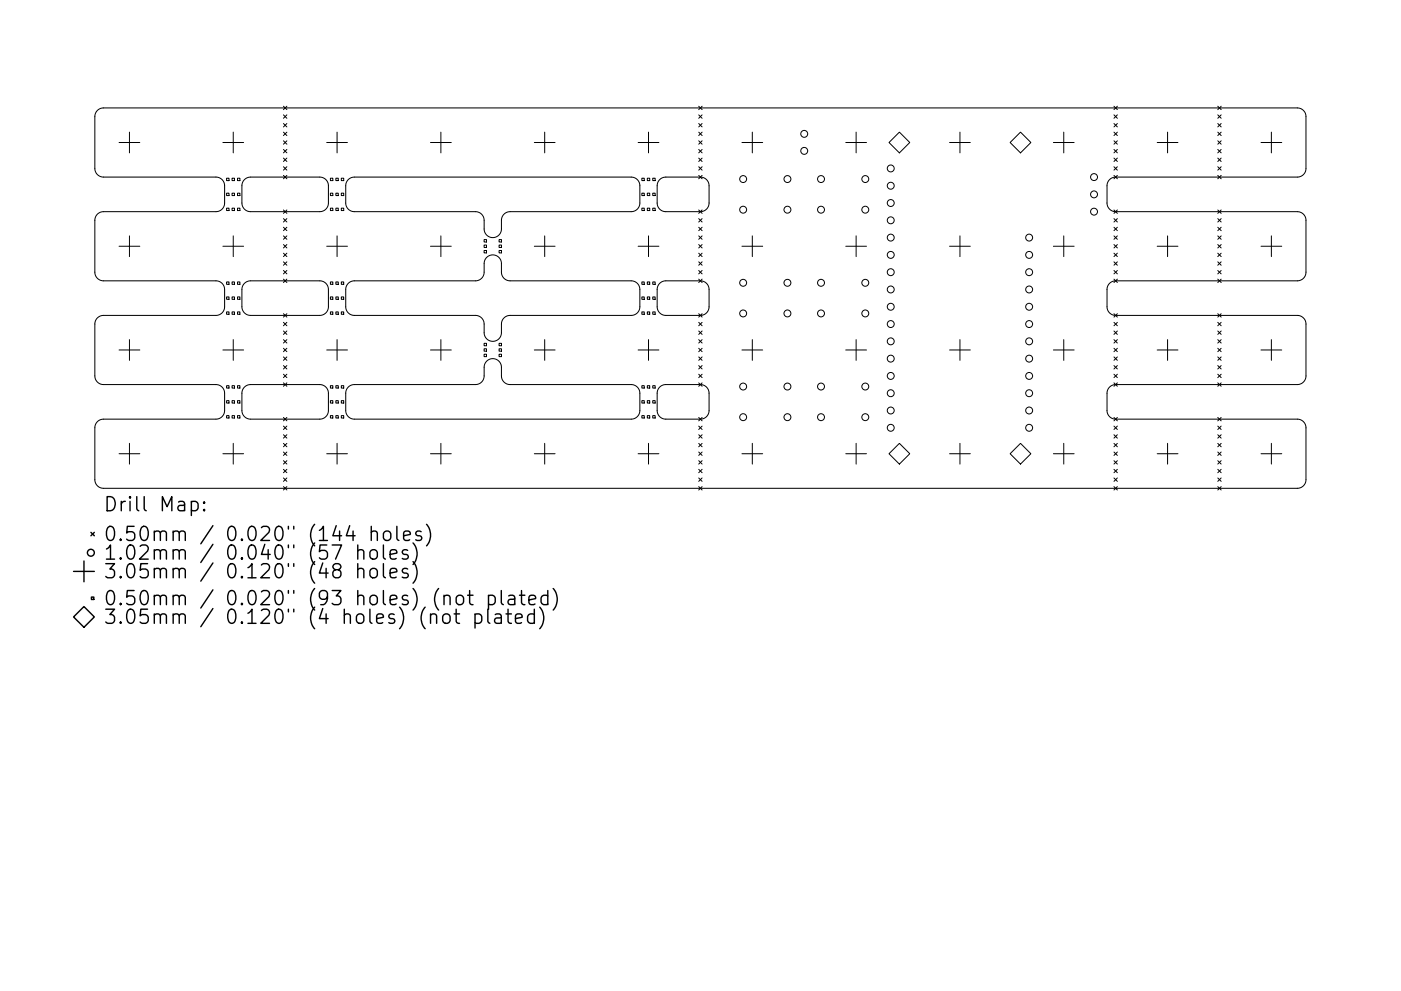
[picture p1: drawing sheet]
<svg xmlns="http://www.w3.org/2000/svg" width="297mm" height="210mm" viewBox="0 0 297 210" stroke-linecap="round" stroke-linejoin="round" font-family="sans-serif">
<defs><g id="words">
<g font-size="4.2">
<text x="22" y="108.5">Drill Map:</text>
<text x="22" y="114.8">0.50mm / 0.020&quot; (144 holes)</text>
<text x="22" y="118.8">1.02mm / 0.040&quot; (57 holes)</text>
<text x="22" y="122.7">3.05mm / 0.120&quot; (48 holes)</text>
<text x="22" y="128.4">0.50mm / 0.020&quot; (93 holes) (not plated)</text>
<text x="22" y="132.4">3.05mm / 0.120&quot; (4 holes) (not plated)</text>
</g>
</g></defs>
<path d="M20.6 23.4l.6-.3 .7-.2h253.2a1.83 1.83 0 0 1 1.8 1.8v11.2a1.84 1.84 0 0 1-1.8 1.7h-38.7a1.83 1.83 0 0 0-1.7 1.8v3.8a1.83 1.83 0 0 0 1.8 1.7h38.7a1.83 1.83 0 0 1 1.7 1.8v11.2a1.84 1.84 0 0 1-1.8 1.7h-38.7a1.83 1.83 0 0 0-1.7 1.8v3.8a1.83 1.83 0 0 0 1.8 1.7h38.7a1.83 1.83 0 0 1 1.7 1.9v11.1a1.84 1.84 0 0 1-1.8 1.7h-38.7a1.83 1.83 0 0 0-1.7 1.8v3.9a1.83 1.83 0 0 0 1.8 1.6h38.7a1.83 1.83 0 0 1 1.7 1.9v11.1a1.84 1.84 0 0 1-1.8 1.7h-253.3a1.83 1.83 0 0 1-1.7-1.8v-11.2a1.83 1.83 0 0 1 1.8-1.7h24a1.83 1.83 0 0 0 1.7-1.8v-3.8a1.83 1.83 0 0 0-1.8-1.7h-24a1.83 1.83 0 0 1-1.7-1.8v-11.2a1.83 1.83 0 0 1 1.8-1.7h24a1.83 1.83 0 0 0 1.7-1.8v-3.8a1.83 1.83 0 0 0-1.8-1.7h-24a1.83 1.83 0 0 1-1.7-1.9v-11.1a1.83 1.83 0 0 1 1.8-1.7h24a1.83 1.83 0 0 0 1.7-1.8v-3.9a1.83 1.83 0 0 0-1.8-1.6h-24a1.83 1.83 0 0 1-1.7-1.9v-11l.1-.6zM51.8 38.1l.5-.4 .8-.1h14.7a1.83 1.83 0 0 1 1.8 1.8v3.7a1.83 1.83 0 0 1-1.8 1.8h-14.7a1.83 1.83 0 0 1-1.8-1.8v-3.9l.2-.6zM73.8 38.1l.6-.4 .7-.1h58.7a1.83 1.83 0 0 1 1.9 1.8v3.7a1.83 1.83 0 0 1-1.9 1.8h-25.7a1.83 1.83 0 0 0-1.8 1.8v1.9a1.83 1.83 0 0 1-1.8 1.8 1.83 1.83 0 0 1-1.9-1.8v-1.9a1.83 1.83 0 0 0-1.8-1.8h-25.7a1.83 1.83 0 0 1-1.8-1.8v-3.9l.2-.6zM139.9 38.1l.5-.4 .6-.1h7.5a1.83 1.83 0 0 1 1.8 1.8v3.7a1.83 1.83 0 0 1-1.8 1.8h-7.3a1.83 1.83 0 0 1-1.9-1.8v-3.9l.2-.6zM51.8 60.1l.5-.3 .8-.2h14.7a1.83 1.83 0 0 1 1.8 1.8v3.7a1.83 1.83 0 0 1-1.8 1.8h-14.7a1.83 1.83 0 0 1-1.8-1.8v-3.8l.2-.7zM73.8 60.1l.6-.3 .7-.2h25.7a1.83 1.83 0 0 0 1.8-1.9v-1.8a1.83 1.83 0 0 1 1.9-1.8 1.83 1.83 0 0 1 1.8 1.8v1.8a1.83 1.83 0 0 0 1.8 1.9h25.7a1.83 1.83 0 0 1 1.9 1.8v3.7a1.83 1.83 0 0 1-1.9 1.8h-25.7a1.83 1.83 0 0 0-1.8 1.9v1.8a1.83 1.83 0 0 1-1.8 1.8 1.83 1.83 0 0 1-1.9-1.8v-1.8a1.83 1.83 0 0 0-1.8-1.9h-25.7a1.83 1.83 0 0 1-1.8-1.8v-3.8l.2-.7zM139.9 60.1l.5-.3 .6-.2h7.5a1.83 1.83 0 0 1 1.8 1.8v3.7a1.83 1.83 0 0 1-1.8 1.8h-7.3a1.83 1.83 0 0 1-1.9-1.8v-3.8l.2-.7zM51.8 82.1l.5-.3 .8-.2h14.7a1.83 1.83 0 0 1 1.8 1.8v3.7a1.83 1.83 0 0 1-1.8 1.8h-14.7a1.83 1.83 0 0 1-1.8-1.8v-3.8l.2-.6zM73.8 82.1l.6-.3 .7-.2h25.7a1.83 1.83 0 0 0 1.8-1.8v-1.9a1.83 1.83 0 0 1 1.9-1.8 1.83 1.83 0 0 1 1.8 1.8v1.9a1.83 1.83 0 0 0 1.8 1.8h25.7a1.83 1.83 0 0 1 1.9 1.8v3.7a1.83 1.83 0 0 1-1.9 1.8h-58.7a1.83 1.83 0 0 1-1.8-1.8v-3.8l.2-.6zM139.9 82.1l.5-.3 .6-.2h7.5a1.83 1.83 0 0 1 1.8 1.8v3.7a1.83 1.83 0 0 1-1.8 1.8h-7.3a1.83 1.83 0 0 1-1.9-1.8v-3.8l.2-.6z" fill="none" stroke="#000" stroke-width=".22"/>
<g fill="none" stroke="#000" stroke-width=".21">
<path d="M25.2 30.2h4.4M27.4 28v4.4M47.3 30.2h4.4M48 37.8h.6v.5h-.6zM49.2 37.8h.5v.5h-.5zM49.5 28v4.4M50.4 37.8h.5v.5h-.5zM60.1 22.5l.7 .8M60.1 24.4l.7 .7M60.1 26.2l.7 .7M60.1 28l.7 .8M60.1 29.9l.7 .7"/>
<path d="M60.1 31.7l.7 .7M60.1 33.5l.7 .8M60.1 35.4l.7 .7M60.1 37.2l.7 .7M60.8 22.5l-.7 .8M60.8 24.4l-.7 .7M60.8 26.2l-.7 .7M60.8 28l-.7 .8M60.8 29.9l-.7 .7M60.8 31.7l-.7 .7M60.8 33.5l-.7 .8M60.8 35.4l-.7 .7"/>
<path d="M60.8 37.2l-.7 .7M69.3 30.2h4.4M70.1 37.8h.5v.5h-.5zM71.2 37.8h.5v.5h-.5zM71.5 28v4.4M72.4 37.8h.5v.5h-.5zM91.3 30.2h4.4M93.5 28v4.4M113.3 30.2h4.4M115.5 28v4.4M135.3 30.2h4.4M136.1 37.8h.5v.5h-.5z"/>
<path d="M137.2 37.8h.6v.5h-.6zM137.5 28v4.4M138.4 37.8h.5v.5h-.5zM148.1 22.5l.8 .8M148.1 24.4l.8 .7M148.1 26.2l.8 .7M148.1 28l.8 .8M148.1 29.9l.8 .7M148.1 31.7l.8 .7M148.1 33.5l.8 .8M148.1 35.4l.8 .7M148.1 37.2l.8 .7"/>
<path d="M148.9 22.5l-.8 .8M148.9 24.4l-.8 .7M148.9 26.2l-.8 .7M148.9 28l-.8 .8M148.9 29.9l-.8 .7M148.9 31.7l-.8 .7M148.9 33.5l-.8 .8M148.9 35.4l-.8 .7M148.9 37.2l-.8 .7M157.3 30.2h4.4M159.5 28v4.4M179.3 30.2h4.4"/>
<path d="M181.5 28v4.4M190.7 28l2.2 2.2-2.2 2.2-2.2-2.2zM201.3 30.2h4.4M203.5 28v4.4M216.4 28l2.2 2.2-2.2 2.2-2.2-2.2zM223.3 30.2h4.4M225.5 28v4.4M236.2 22.5l.7 .8M236.2 24.4l.7 .7M236.2 26.2l.7 .7M236.2 28l.7 .8M236.2 29.9l.7 .7"/>
<path d="M236.2 31.7l.7 .7M236.2 33.5l.7 .8M236.2 35.4l.7 .7M236.2 37.2l.7 .7M236.9 22.5l-.7 .8M236.9 24.4l-.7 .7M236.9 26.2l-.7 .7M236.9 28l-.7 .8M236.9 29.9l-.7 .7M236.9 31.7l-.7 .7M236.9 33.5l-.7 .8M236.9 35.4l-.7 .7"/>
<path d="M236.9 37.2l-.7 .7M245.3 30.2h4.4M247.5 28v4.4M258.2 22.5l.7 .8M258.2 24.4l.7 .7M258.2 26.2l.7 .7M258.2 28l.7 .8M258.2 29.9l.7 .7M258.2 31.7l.7 .7M258.2 33.5l.7 .8M258.2 35.4l.7 .7M258.2 37.2l.7 .7"/>
<path d="M258.9 22.5l-.7 .8M258.9 24.4l-.7 .7M258.9 26.2l-.7 .7M258.9 28l-.7 .8M258.9 29.9l-.7 .7M258.9 33.5l-.7 .8M258.9 37.2l-.7 .7M258.9 31.7l-.7 .7M258.9 35.4l-.7 .7M267.4 30.2h4.4M269.6 28v4.4M25.2 52.2h4.4"/>
<path d="M27.4 50v4.4M47.3 52.2h4.4M48 41h.6v.5h-.6zM48 44.2h.6v.5h-.6zM48 59.8h.6v.5h-.6zM49.2 41h.5v.5h-.5zM49.2 44.2h.5v.5h-.5zM49.2 59.8h.5v.5h-.5zM49.5 50v4.4M50.4 41h.5v.5h-.5zM50.4 44.2h.5v.5h-.5zM50.4 59.8h.5v.5h-.5z"/>
<path d="M60.1 44.5l.7 .8M60.1 46.4l.7 .7M60.1 48.2l.7 .7M60.1 50.1l.7 .7M60.1 51.9l.7 .7M60.1 53.7l.7 .7M60.1 55.6l.7 .7M60.1 57.4l.7 .7M60.1 59.2l.7 .7M60.8 44.5l-.7 .8M60.8 46.4l-.7 .7M60.8 48.2l-.7 .7"/>
<path d="M60.8 50.1l-.7 .7M60.8 51.9l-.7 .7M60.8 53.7l-.7 .7M60.8 55.6l-.7 .7M60.8 57.4l-.7 .7M60.8 59.2l-.7 .7M69.3 52.2h4.4M70.1 41h.5v.5h-.5zM70.1 44.2h.5v.5h-.5zM70.1 59.8h.5v.5h-.5zM71.2 41h.5v.5h-.5zM71.2 44.2h.5v.5h-.5z"/>
<path d="M71.2 59.8h.5v.5h-.5zM71.5 50v4.4M72.4 41h.5v.5h-.5zM72.4 44.2h.5v.5h-.5zM72.4 59.8h.5v.5h-.5zM91.3 52.2h4.4M93.5 50v4.4M102.6 50.8h.5v.5h-.5zM102.6 52h.5v.5h-.5zM102.6 53.1h.5v.6h-.5zM105.8 50.8h.5v.5h-.5zM105.8 52h.5v.5h-.5z"/>
<path d="M105.8 53.1h.5v.6h-.5zM113.3 52.2h4.4M115.5 50v4.4M135.3 52.2h4.4M136.1 41h.5v.5h-.5zM136.1 44.2h.5v.5h-.5zM136.1 59.8h.5v.5h-.5zM137.2 41h.6v.5h-.6zM137.2 44.2h.6v.5h-.6zM137.2 59.8h.6v.5h-.6zM137.5 50v4.4M138.4 41h.5v.5h-.5z"/>
<path d="M138.4 44.2h.5v.5h-.5zM138.4 59.8h.5v.5h-.5zM148.1 44.5l.8 .8M148.1 46.4l.8 .7M148.1 48.2l.8 .7M148.1 50.1l.8 .7M148.1 51.9l.8 .7M148.1 53.7l.8 .7M148.1 55.6l.8 .7M148.1 57.4l.8 .7M148.1 59.2l.8 .7M148.9 44.5l-.8 .8"/>
<path d="M148.9 46.4l-.8 .7M148.9 48.2l-.8 .7M148.9 50.1l-.8 .7M148.9 51.9l-.8 .7M148.9 53.7l-.8 .7M148.9 55.6l-.8 .7M148.9 57.4l-.8 .7M148.9 59.2l-.8 .7M157.3 52.2h4.4M159.5 50v4.4M179.3 52.2h4.4M181.5 50v4.4"/>
<path d="M201.3 52.2h4.4M203.5 50v4.4M223.3 52.2h4.4M225.5 50v4.4M236.2 44.5l.7 .8M236.2 46.4l.7 .7M236.2 48.2l.7 .7M236.2 50.1l.7 .7M236.2 51.9l.7 .7M236.2 53.7l.7 .7M236.2 55.6l.7 .7M236.2 57.4l.7 .7"/>
<path d="M236.2 59.2l.7 .7M236.9 44.5l-.7 .8M236.9 46.4l-.7 .7M236.9 48.2l-.7 .7M236.9 50.1l-.7 .7M236.9 51.9l-.7 .7M236.9 53.7l-.7 .7M236.9 55.6l-.7 .7M236.9 57.4l-.7 .7M236.9 59.2l-.7 .7M245.3 52.2h4.4M247.5 50v4.4"/>
<path d="M258.2 44.5l.7 .8M258.2 46.4l.7 .7M258.2 48.2l.7 .7M258.2 50.1l.7 .7M258.2 51.9l.7 .7M258.2 53.7l.7 .7M258.2 55.6l.7 .7M258.2 57.4l.7 .7M258.2 59.2l.7 .7M258.9 44.5l-.7 .8M258.9 46.4l-.7 .7M258.9 48.2l-.7 .7"/>
<path d="M258.9 50.1l-.7 .7M258.9 51.9l-.7 .7M258.9 53.7l-.7 .7M258.9 55.6l-.7 .7M258.9 57.4l-.7 .7M258.9 59.2l-.7 .7M267.4 52.2h4.4M269.6 50v4.4M25.2 74.3h4.4M27.4 72.1v4.4M47.3 74.3h4.4M48 63h.6v.5h-.6z"/>
<path d="M48 66.2h.6v.5h-.6zM49.2 63h.5v.5h-.5zM49.2 66.2h.5v.5h-.5zM49.5 72.1v4.4M50.4 63h.5v.5h-.5zM50.4 66.2h.5v.5h-.5zM60.1 66.6l.7 .7M60.1 68.4l.7 .7M60.1 70.2l.7 .7M60.1 72.1l.7 .7M60.1 73.9l.7 .7M60.1 75.7l.7 .8"/>
<path d="M60.1 77.6l.7 .7M60.1 79.4l.7 .7M60.8 66.6l-.7 .7M60.8 68.4l-.7 .7M60.8 70.2l-.7 .7M60.8 72.1l-.7 .7M60.8 73.9l-.7 .7M60.8 75.7l-.7 .8M60.8 77.6l-.7 .7M60.8 79.4l-.7 .7M69.3 74.3h4.4M70.1 63h.5v.5h-.5z"/>
<path d="M70.1 66.2h.5v.5h-.5zM71.2 63h.5v.5h-.5zM71.2 66.2h.5v.5h-.5zM71.5 72.1v4.4M72.4 63h.5v.5h-.5zM72.4 66.2h.5v.5h-.5zM91.3 74.3h4.4M93.5 72.1v4.4M102.6 72.8h.5v.6h-.5zM102.6 74h.5v.5h-.5zM102.6 75.2h.5v.5h-.5zM105.8 72.8h.5v.6h-.5z"/>
<path d="M105.8 74h.5v.5h-.5zM105.8 75.2h.5v.5h-.5zM113.3 74.3h4.4M115.5 72.1v4.4M135.3 74.3h4.4M136.1 63h.5v.5h-.5zM136.1 66.2h.5v.5h-.5zM137.2 63h.6v.5h-.6zM137.2 66.2h.6v.5h-.6zM137.5 72.1v4.4M138.4 63h.5v.5h-.5zM138.4 66.2h.5v.5h-.5z"/>
<path d="M148.1 66.6l.8 .7M148.1 68.4l.8 .7M148.1 70.2l.8 .7M148.1 72.1l.8 .7M148.1 73.9l.8 .7M148.1 75.7l.8 .8M148.1 77.6l.8 .7M148.1 79.4l.8 .7M148.9 66.6l-.8 .7M148.9 68.4l-.8 .7M148.9 70.2l-.8 .7M148.9 72.1l-.8 .7"/>
<path d="M148.9 73.9l-.8 .7M148.9 75.7l-.8 .8M148.9 77.6l-.8 .7M148.9 79.4l-.8 .7M157.3 74.3h4.4M159.5 72.1v4.4M179.3 74.3h4.4M181.5 72.1v4.4M201.3 74.3h4.4M203.5 72.1v4.4M223.3 74.3h4.4M225.5 72.1v4.4"/>
<path d="M236.2 66.6l.7 .7M236.2 68.4l.7 .7M236.2 70.2l.7 .7M236.2 72.1l.7 .7M236.2 73.9l.7 .7M236.2 75.7l.7 .8M236.2 77.6l.7 .7M236.2 79.4l.7 .7M236.9 66.6l-.7 .7M236.9 68.4l-.7 .7M236.9 70.2l-.7 .7M236.9 72.1l-.7 .7"/>
<path d="M236.9 73.9l-.7 .7M236.9 75.7l-.7 .8M236.9 77.6l-.7 .7M236.9 79.4l-.7 .7M245.3 74.3h4.4M247.5 72.1v4.4M258.2 66.6l.7 .7M258.2 68.4l.7 .7M258.2 70.2l.7 .7M258.2 72.1l.7 .7M258.2 73.9l.7 .7M258.2 75.7l.7 .8"/>
<path d="M258.2 77.6l.7 .7M258.2 79.4l.7 .7M258.9 66.6l-.7 .7M258.9 68.4l-.7 .7M258.9 70.2l-.7 .7M258.9 72.1l-.7 .7M258.9 73.9l-.7 .7M258.9 75.7l-.7 .8M258.9 77.6l-.7 .7M258.9 79.4l-.7 .7M267.4 74.3h4.4M269.6 72.1v4.4"/>
<path d="M25.2 96.3h4.4M27.4 94.1v4.4M47.3 96.3h4.4M48 81.8h.6v.5h-.6zM48 85h.6v.5h-.6zM48 88.2h.6v.5h-.6zM49.2 81.8h.5v.5h-.5zM49.2 85h.5v.5h-.5zM49.2 88.2h.5v.5h-.5zM49.5 94.1v4.4M50.4 81.8h.5v.5h-.5zM50.4 85h.5v.5h-.5z"/>
<path d="M50.4 88.2h.5v.5h-.5zM60.1 81.2l.7 .8M60.1 88.6l.7 .7M60.1 90.4l.7 .7M60.1 92.2l.7 .8M60.1 94.1l.7 .7M60.1 95.9l.7 .7M60.1 97.7l.7 .8M60.1 99.6l.7 .7M60.8 81.2l-.7 .8M60.8 88.6l-.7 .7M60.8 90.4l-.7 .7"/>
<path d="M60.8 92.2l-.7 .8M60.8 94.1l-.7 .7M60.8 95.9l-.7 .7M60.8 97.7l-.7 .8M60.8 99.6l-.7 .7M69.3 96.3h4.4M70.1 81.8h.5v.5h-.5zM70.1 85h.5v.5h-.5zM70.1 88.2h.5v.5h-.5zM71.2 81.8h.5v.5h-.5zM71.2 85h.5v.5h-.5zM71.2 88.2h.5v.5h-.5z"/>
<path d="M71.5 94.1v4.4M72.4 81.8h.5v.5h-.5zM72.4 85h.5v.5h-.5zM72.4 88.2h.5v.5h-.5zM91.3 96.3h4.4M93.5 94.1v4.4M113.3 96.3h4.4M115.5 94.1v4.4M135.3 96.3h4.4M136.1 81.8h.5v.5h-.5zM136.1 85h.5v.5h-.5zM136.1 88.2h.5v.5h-.5z"/>
<path d="M137.2 81.8h.6v.5h-.6zM137.2 85h.6v.5h-.6zM137.2 88.2h.6v.5h-.6zM137.5 94.1v4.4M138.4 81.8h.5v.5h-.5zM138.4 85h.5v.5h-.5zM138.4 88.2h.5v.5h-.5zM148.1 81.2l.8 .8M148.1 88.6l.8 .7M148.1 90.4l.8 .7M148.1 92.2l.8 .8M148.1 94.1l.8 .7"/>
<path d="M148.1 95.9l.8 .7M148.1 97.7l.8 .8M148.1 99.6l.8 .7M148.9 81.2l-.8 .8M148.9 88.6l-.8 .7M148.9 90.4l-.8 .7M148.9 92.2l-.8 .8M148.9 94.1l-.8 .7M148.9 95.9l-.8 .7M148.9 97.7l-.8 .8M148.9 99.6l-.8 .7M157.3 96.3h4.4"/>
<path d="M159.5 94.1v4.4M179.3 96.3h4.4M181.5 94.1v4.4M188.5 96.3l2.2-2.2 2.2 2.2-2.2 2.2zM201.3 96.3h4.4M203.5 94.1v4.4M214.2 96.3l2.2-2.2 2.2 2.2-2.2 2.2zM223.3 96.3h4.4M225.5 94.1v4.4M236.2 81.2l.7 .8M236.2 88.6l.7 .7M236.2 90.4l.7 .7"/>
<path d="M236.2 92.2l.7 .8M236.2 94.1l.7 .7M236.2 95.9l.7 .7M236.2 97.7l.7 .8M236.2 99.6l.7 .7M236.9 81.2l-.7 .8M236.9 88.6l-.7 .7M236.9 90.4l-.7 .7M236.9 92.2l-.7 .8M236.9 94.1l-.7 .7M236.9 95.9l-.7 .7M236.9 97.7l-.7 .8"/>
<path d="M236.9 99.6l-.7 .7M245.3 96.3h4.4M247.5 94.1v4.4M258.2 81.2l.7 .8M258.2 88.6l.7 .7M258.2 90.4l.7 .7M258.2 92.2l.7 .8M258.2 94.1l.7 .7M258.2 95.9l.7 .7M258.2 97.7l.7 .8M258.2 99.6l.7 .7M258.9 81.2l-.7 .8"/>
<path d="M258.9 88.6l-.7 .7M258.9 90.4l-.7 .7M258.9 92.2l-.7 .8M258.9 94.1l-.7 .7M258.9 95.9l-.7 .7M258.9 97.7l-.7 .8M258.9 99.6l-.7 .7M267.4 96.3h4.4M269.6 94.1v4.4M60.1 101.4l.7 .7M60.1 103.2l.7 .8M60.8 101.4l-.7 .7"/>
<path d="M60.8 103.2l-.7 .8M148.1 101.4l.8 .7M148.1 103.2l.8 .8M148.9 101.4l-.8 .7M148.9 103.2l-.8 .8M236.2 101.4l.7 .7M236.2 103.2l.7 .8M236.9 101.4l-.7 .7M236.9 103.2l-.7 .8M258.2 101.4l.7 .7M258.2 103.2l.7 .8M258.9 101.4l-.7 .7"/>
<path d="M258.9 103.2l-.7 .8"/>
<circle cx="157.6" cy="38" r=".73"/>
<circle cx="167" cy="38" r=".73"/>
<circle cx="170.5" cy="28.4" r=".73"/>
<circle cx="170.5" cy="32" r=".73"/>
<circle cx="174.1" cy="38" r=".73"/>
<circle cx="183.5" cy="38" r=".73"/>
<circle cx="188.9" cy="39.4" r=".73"/>
<circle cx="188.9" cy="35.7" r=".73"/>
<circle cx="232" cy="37.6" r=".73"/>
<circle cx="157.6" cy="44.5" r=".73"/>
<circle cx="167" cy="44.5" r=".73"/>
<circle cx="174.1" cy="44.5" r=".73"/>
<circle cx="183.5" cy="44.5" r=".73"/>
<circle cx="188.9" cy="57.7" r=".73"/>
<circle cx="188.9" cy="50.4" r=".73"/>
<circle cx="188.9" cy="46.7" r=".73"/>
<circle cx="188.9" cy="54.1" r=".73"/>
<circle cx="188.9" cy="43.1" r=".73"/>
<circle cx="218.2" cy="57.7" r=".73"/>
<circle cx="218.2" cy="50.4" r=".73"/>
<circle cx="218.2" cy="54.1" r=".73"/>
<circle cx="232" cy="44.9" r=".73"/>
<circle cx="232" cy="41.2" r=".73"/>
<circle cx="157.6" cy="66.5" r=".73"/>
<circle cx="157.6" cy="60" r=".73"/>
<circle cx="167" cy="66.5" r=".73"/>
<circle cx="167" cy="60" r=".73"/>
<circle cx="174.1" cy="66.5" r=".73"/>
<circle cx="174.1" cy="60" r=".73"/>
<circle cx="183.5" cy="66.5" r=".73"/>
<circle cx="183.5" cy="60" r=".73"/>
<circle cx="188.9" cy="76.1" r=".73"/>
<circle cx="188.9" cy="68.8" r=".73"/>
<circle cx="188.9" cy="65.1" r=".73"/>
<circle cx="188.9" cy="61.4" r=".73"/>
<circle cx="188.9" cy="79.8" r=".73"/>
<circle cx="188.9" cy="72.4" r=".73"/>
<circle cx="218.2" cy="76.1" r=".73"/>
<circle cx="218.2" cy="68.8" r=".73"/>
<circle cx="218.2" cy="65.1" r=".73"/>
<circle cx="218.2" cy="61.4" r=".73"/>
<circle cx="218.2" cy="79.8" r=".73"/>
<circle cx="218.2" cy="72.4" r=".73"/>
<circle cx="157.6" cy="82" r=".73"/>
<circle cx="157.6" cy="88.5" r=".73"/>
<circle cx="167" cy="82" r=".73"/>
<circle cx="167" cy="88.5" r=".73"/>
<circle cx="174.1" cy="82" r=".73"/>
<circle cx="174.1" cy="88.5" r=".73"/>
<circle cx="183.5" cy="82" r=".73"/>
<circle cx="183.5" cy="88.5" r=".73"/>
<circle cx="188.9" cy="87.1" r=".73"/>
<circle cx="188.9" cy="83.4" r=".73"/>
<circle cx="188.9" cy="90.8" r=".73"/>
<circle cx="218.2" cy="87.1" r=".73"/>
<circle cx="218.2" cy="83.4" r=".73"/>
<circle cx="218.2" cy="90.8" r=".73"/>
</g>
<g fill="none" stroke="#000" stroke-width=".3">
<path d="M17.8 119v4.4M19.3 112.9l.7 .8M20 112.9l-.7 .8M40.6 106.5l.8-.1 .6 .5v.9l-.3 .4-.3 .2-.8-.2M43.3 108.1l.1 .1-.1 .2-.2-.2 .2-.1v.3M43.3 106.5l.1 .2-.1 .1-.2-.1 .2-.2v.3M75.9 116.9a.75 .75 0 0 1 1.2 .2v1.5M75.9 115.6v3M75.9 119.6v3M78.6 116.9a.81 .81 0 0 1 .8-.3 .81 .81 0 0 1 .6 .6v.9a.81 .81 0 0 1-.8 .6 .81 .81 0 0 1-.8-.6v-.9zM78.7 113a.74 .74 0 0 1 1.3 .1v1.6M78.7 111.7v3"/>
<path d="M81.3 115.6v2.6l.4 .4M81.3 119.6v2.6l.4 .4M81.6 112.8a.81 .81 0 0 1 1.3 .4v.9a.81 .81 0 0 1-.8 .6 .81 .81 0 0 1-.8-.6v-.9zM82.7 117.6l1.4-.3-.1-.5-.9-.2-.4 .5v1.1l.2 .3 .2 .1 .9-.1M84.1 111.7v2.5l.5 .5M85.6 113.7l1.4-.3-.1-.6-.9-.1-.4 .4v1.1l.1 .3 .3 .2 .9-.2M86.4 116.8l-.7-.2-.4 .5 .1 .4 1 .3 .2 .3-.2 .4-.3 .1-.8-.1M87.6 115.2a3.4 3.4 0 0 1 0 4.6M87.6 119.2a3.4 3.4 0 0 1 0 4.5M89.3 112.8l-.7-.1-.5 .4 .2 .4 1 .3 .1 .3-.1 .4-.3 .2-.9-.2M90.4 111.2a3.4 3.4 0 0 1 0 4.6M15.6 121.2h4.4"/>
<path d="M17.8 128.7l2.2 2.2-2.2 2.2-2.2-2.2zM19.4 126.7h.5v.5h-.5zM75.9 120.9a.75 .75 0 0 1 1.2 .1v1.6M78.6 120.9a.81 .81 0 0 1 .8-.3 .81 .81 0 0 1 .6 .6v.8a.81 .81 0 0 1-.8 .6 .81 .81 0 0 1-.8-.6v-.8zM82.7 121.6l1.4-.3-.1-.6-.9-.1-.4 .4v1.2l.2 .2 .2 .2 .9-.2M86.4 120.7l-.7-.1-.4 .4 .1 .4 1 .3 .2 .3-.2 .4-.3 .2-.8-.2M94 130.5a.81 .81 0 0 1 .8-.3 .81 .81 0 0 1 .6 .6v.9a.81 .81 0 0 1-.8 .6 .81 .81 0 0 1-.7-.6v-.9zM96.3 130.3h1.1M96.7 129.3v2.5l.2 .3 .5 .2M96.9 126.6a.81 .81 0 0 1 .8-.3 .81 .81 0 0 1 .6 .6v.8a.81 .81 0 0 1-.8 .6 .81 .81 0 0 1-.8-.6v-.8zM99.1 126.3h1.2M99.6 125.3v2.6l.1 .2 .6 .2"/>
<path d="M100.7 130.4l.9-.1 .5 .5v.9l-.2 .4-.3 .2-.9-.2M100.7 130.3v3M103.4 129.3v2.5l.5 .5M103.6 126.4l.8-.1 .6 .6v.8l-.3 .4-.3 .2-.8-.2M103.6 126.3v3M105 130.4l.3-.1 .8 .1 .2 .3v1.6M106.3 125.3v2.6l.4 .4M106.3 131l-1 .1a.59 .59 0 0 0-.5 .6 .59 .59 0 0 0 .5 .6l1-.2M107.3 130.3h1.1M107.7 129.3v2.5l.2 .3 .5 .2M107.9 126.4l.2-.1 .9 .1 .1 .3v1.6M109.1 127l-1 .1a.59 .59 0 0 0-.4 .6 .59 .59 0 0 0 .4 .6l1-.2"/>
<path d="M109.3 131.3l1.4-.3-.1-.6-.9-.1-.4 .4v1.1l.1 .3 .3 .2 .9-.2M110.1 126.3h1.2M110.6 125.3v2.6l.1 .2 .6 .2M112.1 127.3l1.5-.3-.2-.6-.8-.1-.5 .4v1.2l.2 .2 .3 .2 .8-.2M113.3 130.4l-.9-.1-.5 .5v.9l.2 .4 .3 .2 .9-.2M113.3 129.3v3M114.4 128.8a3.4 3.4 0 0 1 0 4.6M116.1 126.4l-.8-.1-.6 .6v.8l.3 .4 .3 .2 .8-.2M116.1 125.3v3M117.3 124.9a3.4 3.4 0 0 1 0 4.5"/>
<circle cx="19.3" cy="117.3" r=".73"/>
</g>
<use href="#words"/>
</svg>
